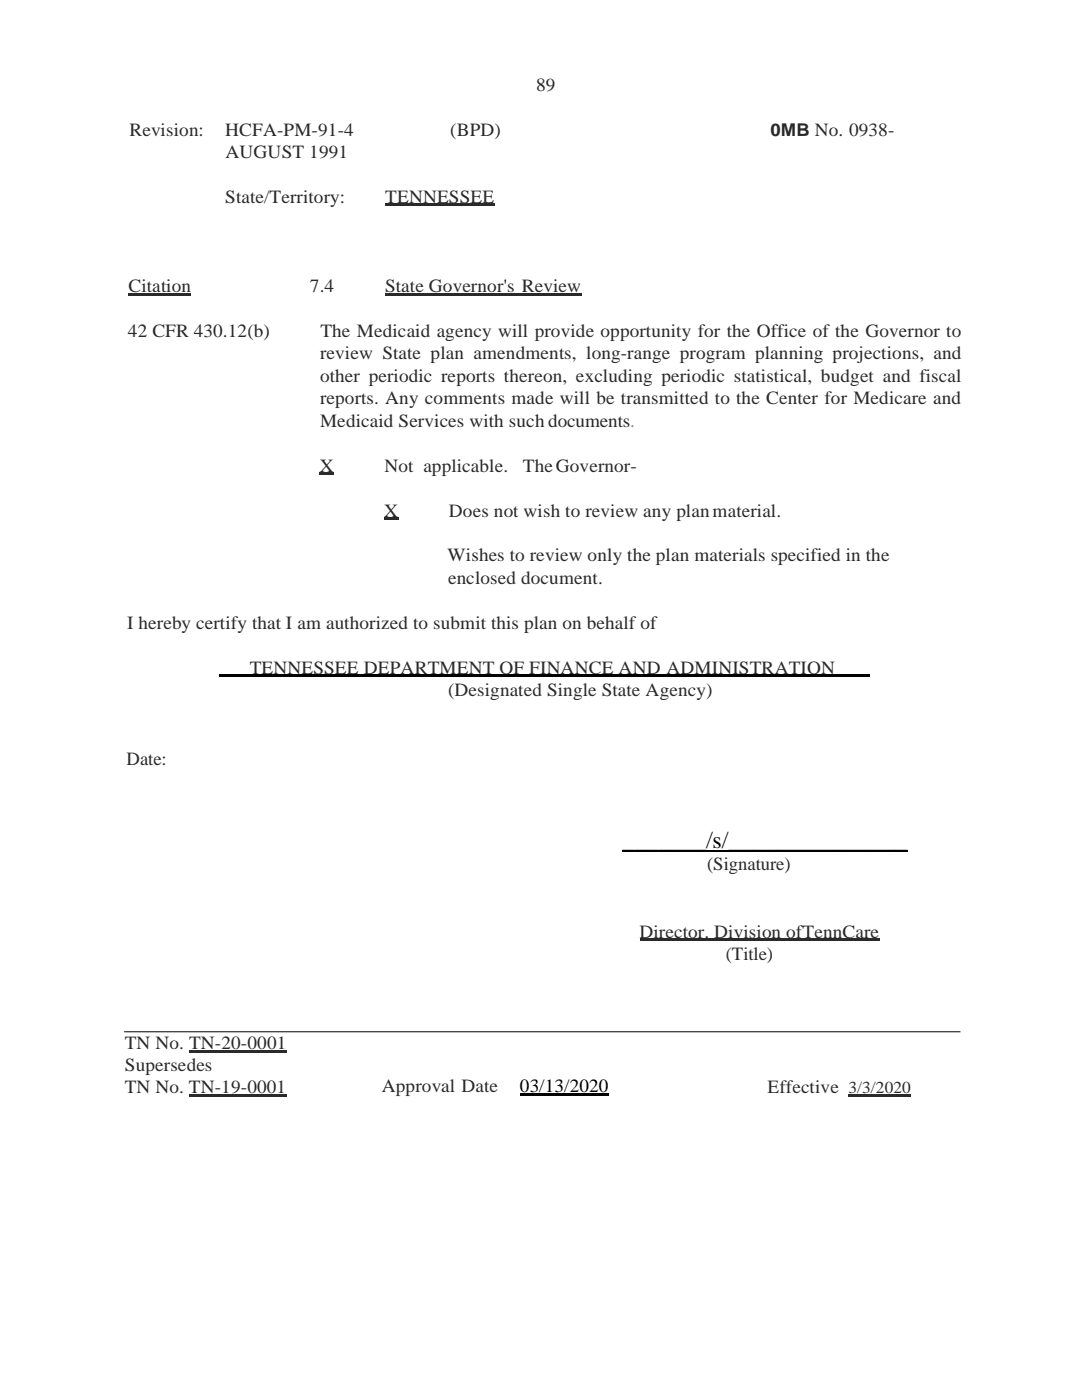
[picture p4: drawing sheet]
<svg xmlns="http://www.w3.org/2000/svg" width="216mm" height="279mm" viewBox="0 0 216 279" stroke-linecap="round" stroke-linejoin="round" font-family="sans-serif">
<defs><g id="words">
<text font-size="4.8" x="124.2" y="169.2">_______/s/_______________</text>
<g font-size="3.7" fill="#2a2a2a">
<text x="107" y="18.1">89</text>
<text x="25.8" y="27.1">Revision:</text>
<text x="45" y="27.1">HCFA-PM-91-4</text>
<text x="89.8" y="27.1">(BPD)</text>
<text x="45" y="31.5">AUGUST 1991</text>
<text x="45" y="40.4">State/Territory:</text>
<text x="76.9" y="40.4">TENNESSEE</text>
<text x="25.7" y="58.3">Citation</text>
<text x="61.8" y="58.3">7.4</text>
<text x="76.8" y="58.3">State Governor's Review</text>
<text x="25.5" y="67.2">42 CFR 430.12(b)</text>
<text x="63.9" y="71.7">review State plan amendments, long-range program planning projections, and</text>
<text x="63.9" y="67.2">The Medicaid agency will provide opportunity for the Office of the Governor to</text>
<text x="63.9" y="76.2">other periodic reports thereon, excluding periodic statistical, budget and fiscal</text>
<text x="63.9" y="80.6">reports. Any comments made will be transmitted to the Center for Medicare and</text>
<text x="63.9" y="85.1">Medicaid Services with such documents.</text>
<text x="63.8" y="94.1">X</text>
<text x="76.7" y="94.1">Not applicable.</text>
<text x="104.3" y="94.1">TheGovernor-</text>
<text x="76.6" y="103.1">X</text>
<text x="89.6" y="103.1">Does not wish to review any planmaterial.</text>
<text x="89.3" y="112.1">Wishes to review only the plan materials specified in the</text>
<text x="89.4" y="116.5">enclosed document.</text>
<text x="25.4" y="125.5">I hereby certify that I am authorized to submit this plan on behalf of</text>
<text x="49.8" y="134.5">TENNESSEE DEPARTMENT OF FINANCE AND ADMINISTRATION</text>
<text x="89.4" y="138.9">(Designated Single State Agency)</text>
<text x="25.3" y="152.7">Date:</text>
<text x="141.1" y="173.7">(Signature)</text>
<text x="127.6" y="187.2">Director. Division ofTennCare</text>
<text x="144.8" y="191.6">(Title)</text>
<text x="24.9" y="209.4">TN No. TN-20-0001</text>
<text x="24.9" y="213.7">Supersedes</text>
<text x="24.9" y="218.2">TN No. TN-19-0001</text>
<text x="76.2" y="218">Approval Date</text>
<text x="153.2" y="218.2">Effective 3/3/2020</text>
</g>
<text font-size="3.7" x="103.8" y="218">03/13/2020</text>
<text font-size="3.5" fill="#2a2a2a" x="153.8" y="27.1">0MB No. 0938-</text>
</g></defs>
<path d="M24.8 205.9h166.8" fill="none" stroke="#000" stroke-width=".2"/>
<path d="M25.7 58.8h12.5M76.8 58.8h39.2M76.9 40.9h21.8M63.8 94.6h2.8M76.6 103.5h2.8M127.6 187.6h47.9M37.7 218.6h19.4M37.7 209.8h19.5M169.3 218.6h12.5" fill="none" stroke="#2a2a2a" stroke-width=".42"/>
<path d="M43.8 134.9h129.9M103.8 218.4h17.7" fill="none" stroke="#000" stroke-width=".42"/>
<path d="M124.2 169.8h56.9" fill="none" stroke="#000" stroke-width=".25"/>
<use href="#words"/>
</svg>
